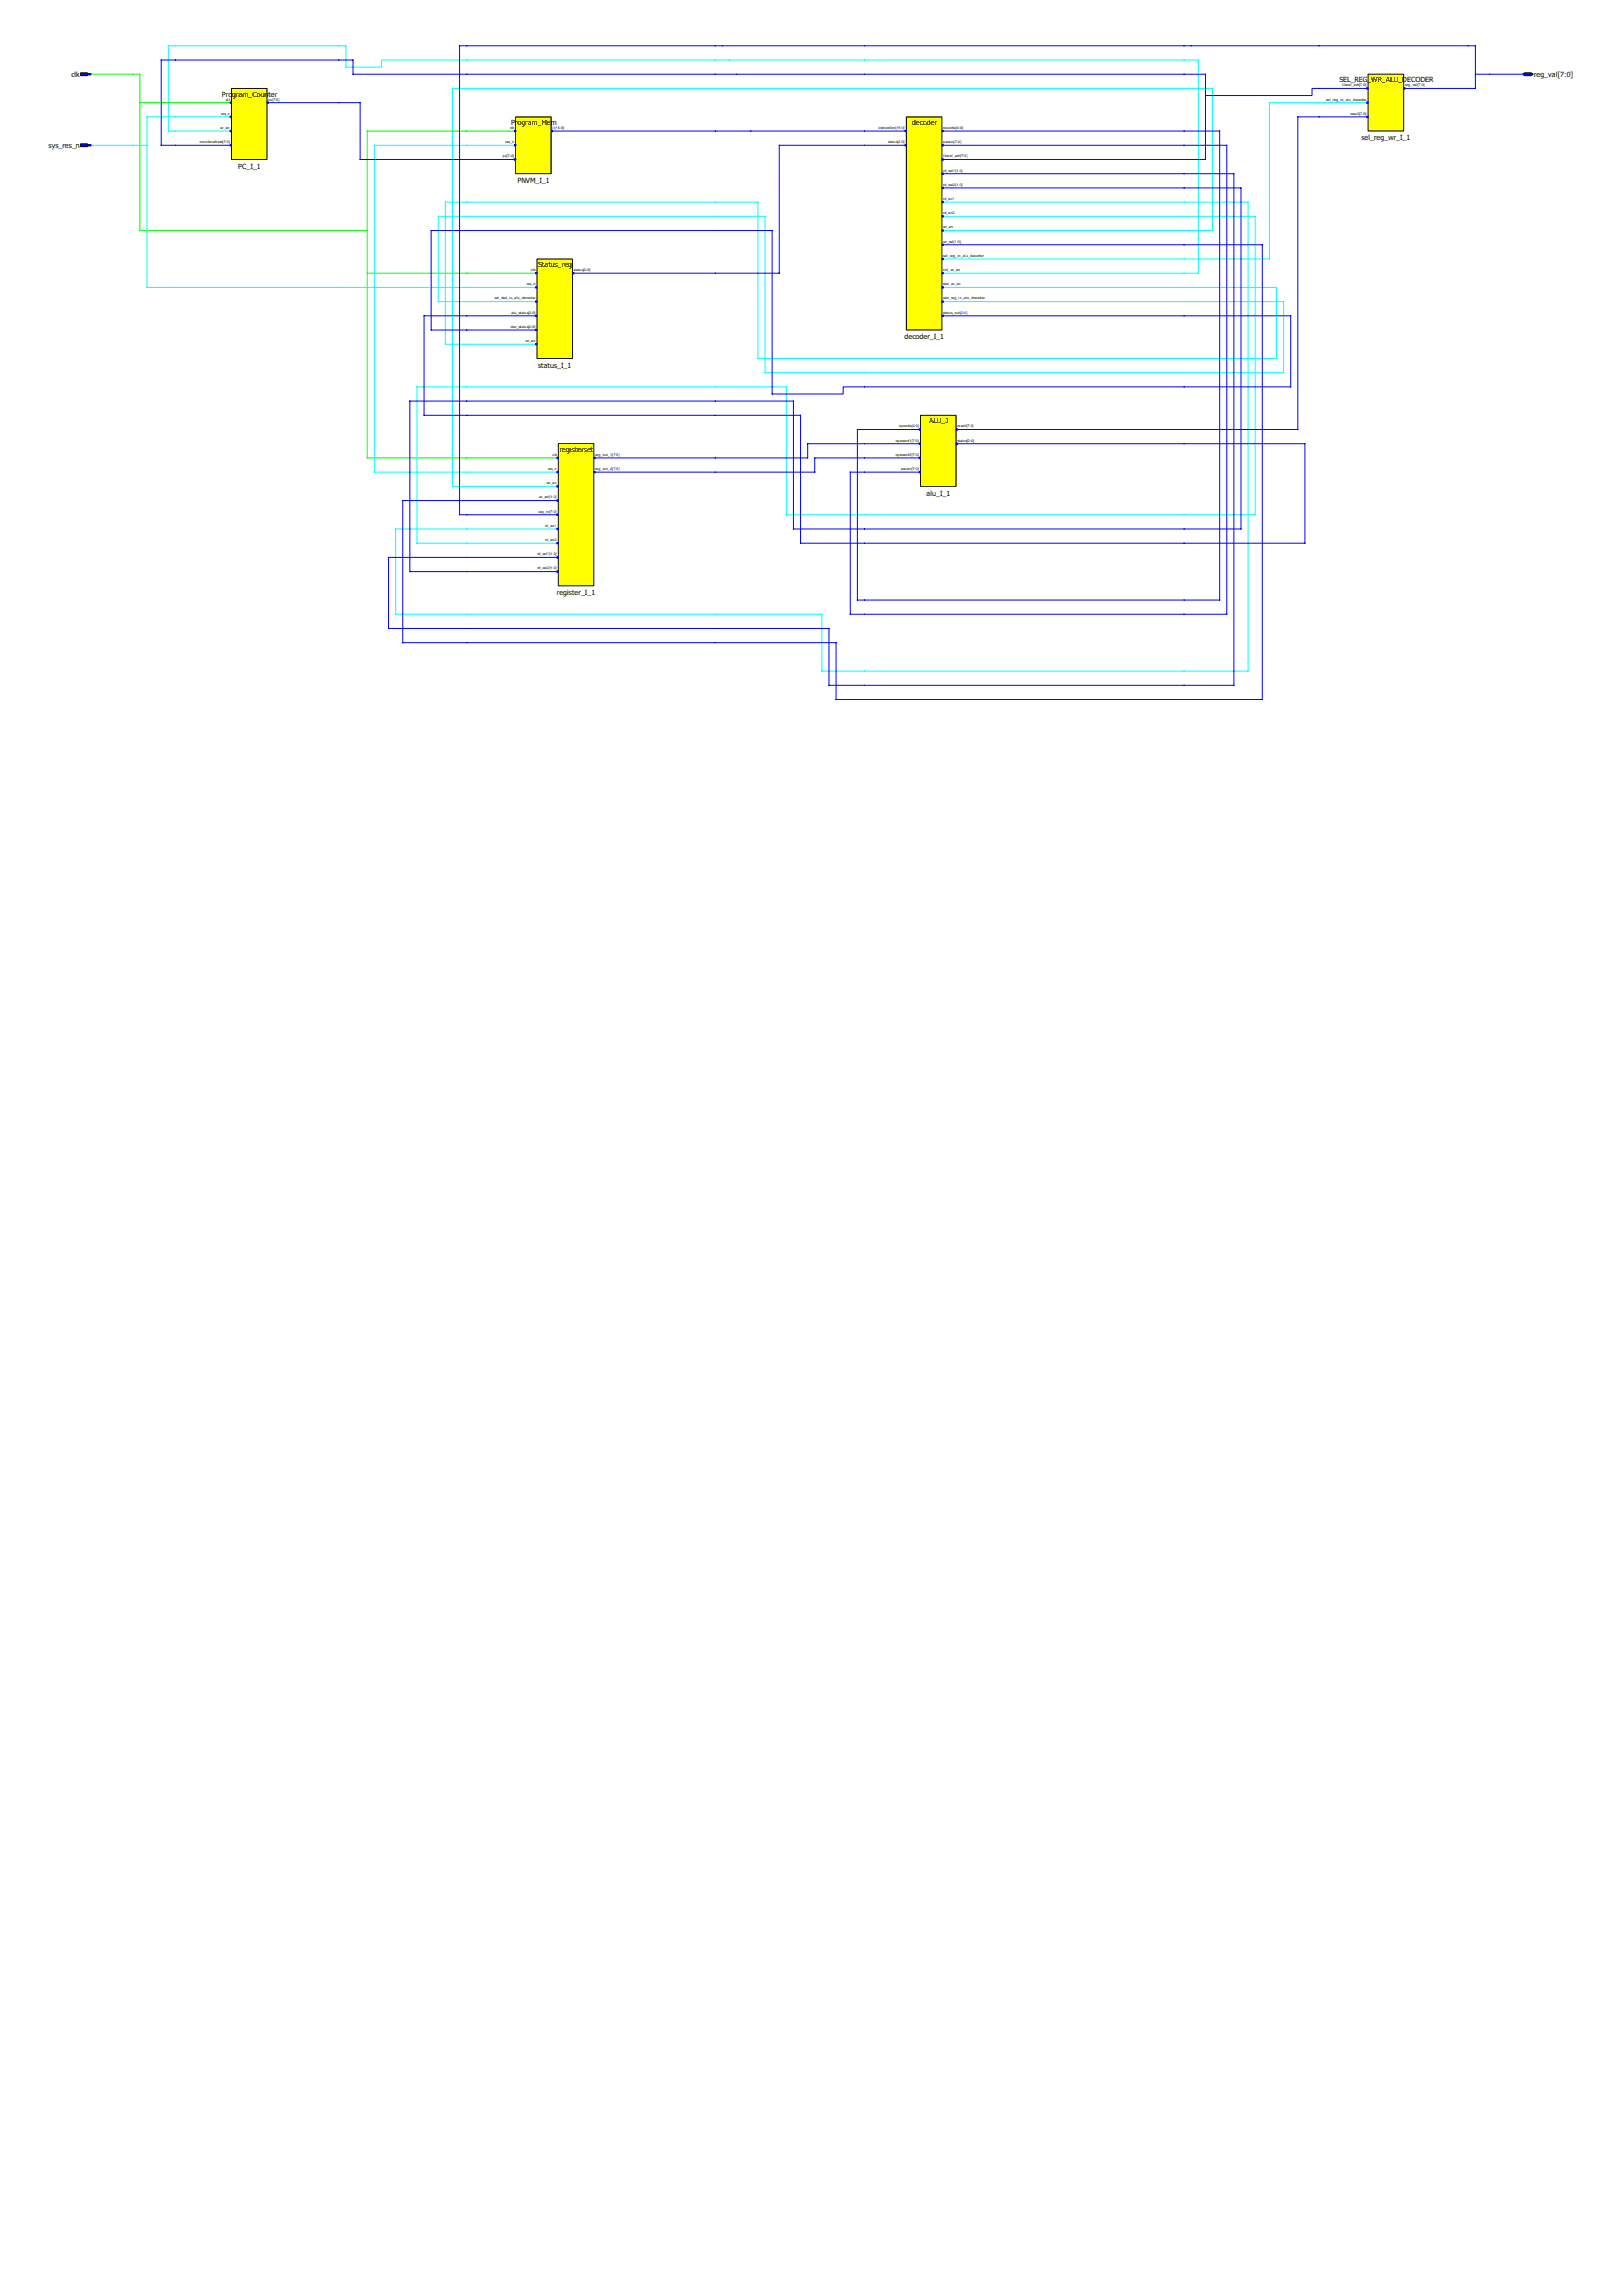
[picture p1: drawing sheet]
<svg xmlns="http://www.w3.org/2000/svg" width="210mm" height="297mm" viewBox="0 0 210 297" stroke-linecap="round" stroke-linejoin="round" font-family="sans-serif">
<defs><g id="words">
<g font-size=".9">
<text x="9.2" y="10">clk</text>
<text x="173.3" y="10.7">SEL_REG_WR_ALU_DECODER</text>
<text x="198.5" y="10">reg_val[7:0]</text>
<text x="28.7" y="12.5">Pro</text>
<text x="30.1" y="12.5">gram_Coun</text>
<text x="34.7" y="12.5">ter</text>
<text x="66.1" y="16.2">Pr</text>
<text x="67" y="16.2">ogram_Mem</text>
<text x="118" y="16.2">decoder</text>
<text x="6.3" y="19.2">sys_res_n</text>
<text x="30.8" y="21.8">PC_I_1</text>
<text x="67" y="23.7">PNVM_I_1</text>
<text x="176.2" y="18.2">sel_reg_wr_I_1</text>
<text x="69.6" y="34.6">Status_reg</text>
<text x="69.6" y="47.6">status_I_1</text>
<text x="117.1" y="43.9">decoder_I_1</text>
<text x="72.4" y="58.5">registerset</text>
<text x="120.2" y="54.8">ALU_J</text>
<text x="119.9" y="64.1">alu_I_1</text>
<text x="72.1" y="77">register_I_1</text>
</g>
<g font-size=".5">
<text x="173.7" y="11.2">literal_adr[7:0]</text>
<text x="181.8" y="11.2">reg_val[7:0]</text>
<text x="28.5" y="16.7">wr_en</text>
<text x="28.6" y="14.8">res_n</text>
<text x="29.2" y="13">clk</text>
<text x="34.7" y="13">pc[7:0]</text>
<text x="66" y="16.7">clk</text>
<text x="71.5" y="16.7">ir[15:0]</text>
<text x="113.7" y="16.7">instruction[15:0]</text>
<text x="122.1" y="16.7">opcode[4:0]</text>
<text x="171.6" y="13">sel_reg_in_alu_decoder</text>
<text x="174.8" y="14.8">result[7:0]</text>
<text x="25.9" y="18.5">counteradress[7:0]</text>
<text x="65.1" y="20.4">pc[7:0]</text>
<text x="65.4" y="18.5">res_n</text>
<text x="115" y="18.5">status[2:0]</text>
<text x="122.1" y="18.5">param[7:0]</text>
<text x="122.1" y="20.4">literal_adr[7:0]</text>
<text x="122.1" y="22.2">rd_sel1[1:0]</text>
<text x="122.1" y="24">rd_sel2[1:0]</text>
<text x="122.1" y="25.9">rd_en1</text>
<text x="122.1" y="27.7">rd_en2</text>
<text x="122.1" y="29.6">wr_en</text>
<text x="68.8" y="35.1">clk</text>
<text x="74.3" y="35.1">status[2:0]</text>
<text x="122.1" y="31.4">wr_sel[1:0]</text>
<text x="122.1" y="33.2">sel_reg_in_alu_decoder</text>
<text x="122.1" y="35.1">cnt_wr_en</text>
<text x="64" y="38.7">sel_stat_in_alu_decoder</text>
<text x="66.2" y="40.6">alu_status[2:0]</text>
<text x="68.2" y="36.9">res_n</text>
<text x="122.1" y="36.9">stat_wr_en</text>
<text x="122.1" y="38.7">stat_reg_in_alu_decoder</text>
<text x="122.1" y="40.6">status_out[2:0]</text>
<text x="66.1" y="42.4">dec_status[2:0]</text>
<text x="68" y="44.3">wr_en</text>
<text x="71.5" y="59">clk</text>
<text x="77" y="59">reg_out_1[7:0]</text>
<text x="115.9" y="57.1">operand1[7:0]</text>
<text x="115.9" y="59">operand2[7:0]</text>
<text x="116.4" y="55.3">opcode[4:0]</text>
<text x="123.9" y="55.3">result[7:0]</text>
<text x="123.9" y="57.1">status[2:0]</text>
<text x="69.8" y="64.5">wr_sel[1:0]</text>
<text x="70.8" y="62.6">wr_en</text>
<text x="70.9" y="60.8">res_n</text>
<text x="77" y="60.8">reg_out_2[7:0]</text>
<text x="116.6" y="60.8">param[7:0]</text>
<text x="69.5" y="71.8">rd_sel1[1:0]</text>
<text x="69.7" y="66.3">reg_in[7:0]</text>
<text x="70.6" y="68.2">rd_en1</text>
<text x="70.6" y="70">rd_en2</text>
<text x="69.5" y="73.7">rd_sel2[1:0]</text>
</g>
</g></defs>
<path d="M11.7 18.8h7.3M29.9 17h-8.1v-11.1h23v2.8h4.6v-.9h105.7v27.5h-33.1M29.9 15.1h-10.9v22.1h50.4M66.6 18.8h-18.2v42.3h23.8M177 13.3h-12.7v20.2h-42.3M69.4 39h-12.7v-11h42.3v20.2h67.1v-9.2h-44.1M122 29.8h34.9v-18.4h-98.3v51.5h13.6M122 26.1h39.5v60.7h-55.1v-7.3h-55.2v-11.1h21M122 28h40.4v38.6h-60.6v-16.5h-47.8v20.2h18.2M122 37.2h43.2v9.2h-67.1v-20.3h-40.5v18.4h11.8" fill="none" stroke="#0ff" stroke-width=".13"/>
<path d="M11.7 9.6h6.4v20.2h29.4M18.1 13.3h11.8M66.6 17h-19.1v42.2h24.7M47.5 35.3h21.9" fill="none" stroke="#0f0" stroke-width=".13"/>
<g fill="none" stroke="#00f" stroke-width=".13">
<path d="M29.9 18.8h-9v-11h24.8v1.8h110.3v11h-34M34.7 13.3h11.9v7.3h20M71.4 17h45.8M117.2 18.8h-16.4v16.5h-26.6M122 18.8h36.8v60.7h-48.8v-18.4h9M122 17h35.8v60.6h-46.8v-22h8M177 15.1h-9.1v40.5h-44.1M177 11.4h-7.2v1h-13.8M181.7 11.4h9.2v-5.5h-131.4v60.7h12.7M190.9 9.6h6.3M122 24.3h38.6v44.1h-57.9v-16.5h-49.7v22.1h19.2M122 31.7h41.4v58.8h-55.2v-7.4h-56.1v-18.3h20.1"/>
<path d="M122 22.5h37.7v66.2h-52.4v-7.4h-57v-9.2h21.9M69.4 40.9h-14.5v12.8h48.7v16.6h65.3v-12.9h-45.1M119 59.2h-13.6v1.9h-28.5M119 57.4h-14.5v1.8h-27.6M122 40.9h45v9.2h-57.9v.9h-9.2v-21.2h-44.1v12.9h13.6"/>
</g>
<path d="M10.4 9.4h.9l.3 .2-.3 .2h-.9z" fill-rule="evenodd" fill="#00f" stroke="#000" stroke-width=".13"/>
<g fill="#ff0" stroke="#000" stroke-width=".13">
<path d="M30 11.4h4.6v9.2h-4.6z"/>
<path d="M66.7 15.1h4.6v7.4h-4.6z"/>
<path d="M117.3 15.1h4.6v27.6h-4.6z"/>
<path d="M177 9.6h4.6v7.4h-4.6z"/>
</g>
<g fill="#00f" stroke="#000" stroke-width=".13">
<path d="M197.3 9.4h.8l.3 .2-.3 .2h-.8z" fill-rule="evenodd"/>
<path d="M10.4 18.6h.9l.3 .2-.3 .2h-.9z" fill-rule="evenodd"/>
</g>
<g fill="#ff0" stroke="#000" stroke-width=".13">
<path d="M69.5 33.5h4.6v12.9h-4.6z"/>
<path d="M119.1 53.7h4.6v9.2h-4.6z"/>
<path d="M72.3 57.4h4.5v18.4h-4.5z"/>
</g>
<g fill="#00f" stroke="#00f" stroke-width=".13">
<path d="M11.6 9.5h.2v.2h-.2z"/>
<path d="M29.8 13.2h.2v.2h-.2z"/>
<path d="M29.8 15h.2v.2h-.2z"/>
<path d="M29.8 16.9h.2v.1h-.2z"/>
<path d="M29.8 18.7h.2v.2h-.2z"/>
<path d="M34.6 13.2h.1v.2h-.1z"/>
<path d="M66.6 16.9h.1v.1h-.1z"/>
<path d="M66.6 18.7h.1v.2h-.1z"/>
<path d="M66.6 20.5h.1v.2h-.1z"/>
<path d="M71.3 16.9h.2v.1h-.2z"/>
<path d="M117.1 16.9h.2v.1h-.2z"/>
<path d="M117.1 18.7h.2v.2h-.2z"/>
<path d="M121.9 16.9h.2v.1h-.2z"/>
<path d="M121.9 18.7h.2v.2h-.2z"/>
<path d="M121.9 20.5h.2v.2h-.2z"/>
<path d="M121.9 22.4h.2v.2h-.2z"/>
<path d="M121.9 24.2h.2v.2h-.2z"/>
<path d="M121.9 26.1h.2v.1h-.2z"/>
<path d="M121.9 27.9h.2v.2h-.2z"/>
<path d="M121.9 29.7h.2v.2h-.2z"/>
<path d="M121.9 31.6h.2v.2h-.2z"/>
<path d="M121.9 33.4h.2v.2h-.2z"/>
<path d="M121.9 35.3h.2v.1h-.2z"/>
<path d="M121.9 37.1h.2v.2h-.2z"/>
<path d="M121.9 38.9h.2v.2h-.2z"/>
<path d="M121.9 40.8h.2v.1h-.2z"/>
<path d="M176.9 11.3h.1v.2h-.1z"/>
<path d="M176.9 13.2h.1v.2h-.1z"/>
<path d="M176.9 15h.1v.2h-.1z"/>
<path d="M181.6 11.3h.2v.2h-.2z"/>
<path d="M197.1 9.5h.2v.2h-.2z"/>
<path d="M11.6 18.7h.2v.2h-.2z"/>
<path d="M69.3 35.3h.2v.1h-.2z"/>
<path d="M69.3 37.1h.2v.2h-.2z"/>
<path d="M69.3 38.9h.2v.2h-.2z"/>
<path d="M69.3 40.8h.2v.1h-.2z"/>
<path d="M69.3 42.6h.2v.2h-.2z"/>
<path d="M69.3 44.4h.2v.2h-.2z"/>
<path d="M74.1 35.3h.2v.1h-.2z"/>
<path d="M119 55.5h.1v.2h-.1z"/>
<path d="M119 57.3h.1v.2h-.1z"/>
<path d="M119 59.2h.1v.1h-.1z"/>
<path d="M119 61h.1v.2h-.1z"/>
<path d="M123.7 55.5h.2v.2h-.2z"/>
<path d="M123.7 57.3h.2v.2h-.2z"/>
<path d="M72.1 59.2h.2v.1h-.2z"/>
<path d="M72.1 61h.2v.2h-.2z"/>
<path d="M72.1 62.8h.2v.2h-.2z"/>
<path d="M72.1 64.7h.2v.2h-.2z"/>
<path d="M72.1 66.5h.2v.2h-.2z"/>
<path d="M72.1 68.3h.2v.2h-.2z"/>
<path d="M72.1 70.2h.2v.2h-.2z"/>
<path d="M72.1 72h.2v.2h-.2z"/>
<path d="M72.1 73.9h.2v.1h-.2z"/>
<path d="M76.8 59.2h.2v.1h-.2z"/>
<path d="M76.8 61h.2v.2h-.2z"/>
</g>
<use href="#words"/>
</svg>
